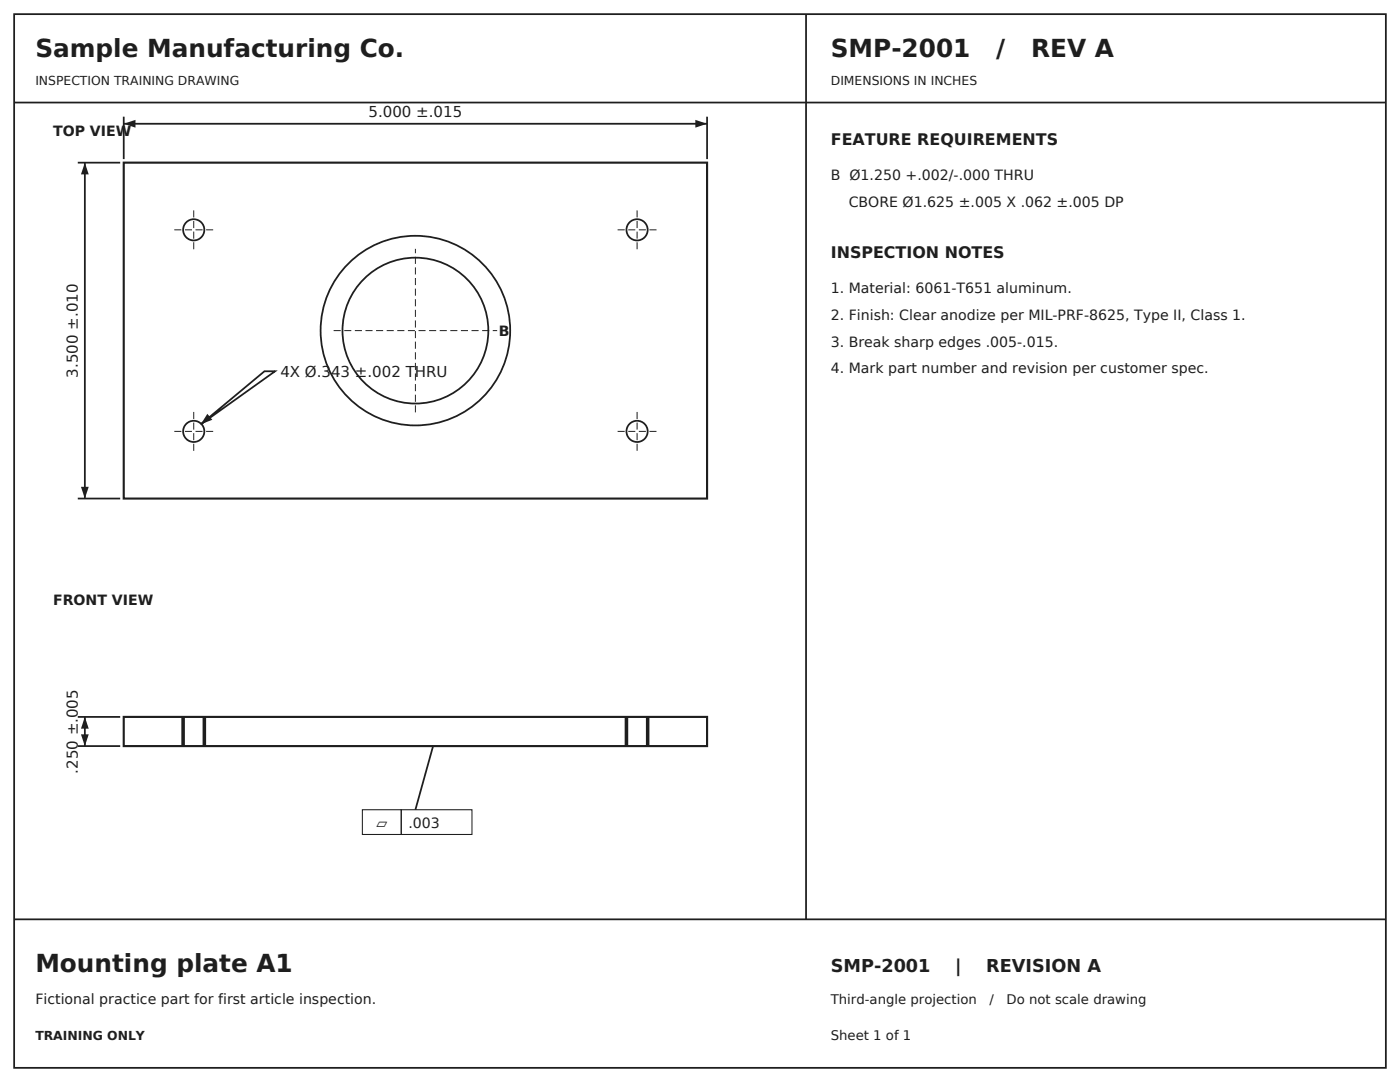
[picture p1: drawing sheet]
<svg xmlns="http://www.w3.org/2000/svg" width="279mm" height="216mm" viewBox="0 0 279 216" stroke-linecap="round" stroke-linejoin="round" font-family="sans-serif">
<defs><g id="words">
<g font-size="4.9" fill="#1a1f24">
<text x="7.1" y="11.3">Sample Manufacturing Co.</text>
<text x="165.8" y="11.3">SMP-2001</text>
<text x="198.8" y="11.3">/</text>
<text x="205.8" y="11.3">REV A</text>
<text x="7.1" y="194">Mounting plate A1</text>
</g>
<g font-size="3.5" fill="#1a1f24">
<text x="165.8" y="194">SMP-2001</text>
<text x="190.6" y="194">|</text>
<text x="196.8" y="194">REVISION A</text>
</g>
<g font-size="3.2" fill="#1a1f24">
<text x="165.8" y="28.9">FEATURE REQUIREMENTS</text>
<text x="165.8" y="51.5">INSPECTION NOTES</text>
</g>
<g font-size="3" fill="#1a1f24">
<text x="73.5" y="23.3">5.000 ±.015</text>
<text x="15.5" y="75.3" transform="rotate(-90 15.5 75.3)">3.500 ±.010</text>
<text x="56" y="75.1">4X Ø.343 ±.002 THRU</text>
<text x="15.5" y="154.4" transform="rotate(-90 15.5 154.4)">.250 ±.005</text>
</g>
<g font-size="2.8" fill="#1a1f24">
<text x="10.6" y="27.2">TOP VIEW</text>
<text x="165.8" y="36">B Ø1.250 +.002/-.000 THRU</text>
<text x="169.4" y="41.3">CBORE Ø1.625 ±.005 X .062 ±.005 DP</text>
<text x="165.8" y="58.6">1. Material: 6061-T651 aluminum.</text>
<text x="165.8" y="63.9">2. Finish: Clear anodize per MIL-PRF-8625, Type II, Class 1.</text>
<text x="99.6" y="67">B</text>
<text x="165.8" y="69.1">3. Break sharp edges .005-.015.</text>
<text x="165.8" y="74.4">4. Mark part number and revision per customer spec.</text>
<text x="10.6" y="120.6">FRONT VIEW</text>
<text x="75.1" y="165.3">⏥</text>
<text x="81.5" y="165.3">.003</text>
<text x="7.1" y="200.4">Fictional practice part for first article inspection.</text>
</g>
<g font-size="2.6" fill="#1a1f24">
<text x="165.8" y="200.4">Third-angle projection</text>
<text x="197.5" y="200.4">/</text>
<text x="200.9" y="200.4">Do not scale drawing</text>
<text x="165.8" y="207.4">Sheet 1 of 1</text>
</g>
<g font-size="2.5" fill="#1a1f24">
<text x="7.1" y="16.9">INSPECTION TRAINING DRAWING</text>
<text x="165.8" y="16.9">DIMENSIONS IN INCHES</text>
<text x="7.1" y="207.4">TRAINING ONLY</text>
</g>
</g></defs>
<path d="M2.8 2.8h273.8v210.3h-273.8zM160.9 2.8v180.6M2.8 20.5h273.8M24.7 23.3v8.5zM24.7 24.7h116.4zM141.1 23.3v8.5zM2.8 183.4h273.8" fill="none" stroke="#1a1f24" stroke-width=".35"/>
<path d="M24.7 32.5h116.4v67h-116.4z" fill="none" stroke="#1a1f24" stroke-width=".42"/>
<g fill="#1a1f24">
<path d="M24.7 24.7l2.3-.8v1.6z"/>
<path d="M138.8 23.9l2.3 .8-2.3 .8z"/>
</g>
<path d="M15.5 32.5h8.5zM16.9 32.5v67zM15.5 99.5h8.5z" fill="none" stroke="#1a1f24" stroke-width=".35"/>
<g fill="#1a1f24">
<path d="M16.2 97.1h1.5l-.8 2.4z"/>
<path d="M16.9 32.5l.8 2.3h-1.5z"/>
</g>
<g fill="none" stroke="#1a1f24" stroke-width=".35">
<path d="M40.1 84.7l12.7-10.6h2.1z"/>
<circle cx="38.7" cy="45.9" r="2.12"/>
<circle cx="127.1" cy="45.9" r="2.12"/>
<circle cx="38.7" cy="86.1" r="2.12"/>
<circle cx="127.1" cy="86.1" r="2.12"/>
</g>
<path d="M34.8 45.9h7.7M38.7 49.7v-7.7M123.3 45.9h7.7M127.1 49.7v-7.7M34.8 86.1h7.7M38.7 90v-7.8M123.3 86.1h7.7M127.1 90v-7.8" fill="none" stroke="#1a1f24" stroke-width=".2" stroke-dasharray="1.4 .7" stroke-linecap="butt"/>
<path d="M41.4 82.6l1 1.2-2.3 .9z" fill="#1a1f24"/>
<g fill="none" stroke="#1a1f24" stroke-width=".35">
<path d="M15.5 148.9h8.5zM15.5 143.1h8.5zM16.9 143.1v5.8z"/>
<circle cx="82.9" cy="66" r="18.9"/>
<circle cx="82.9" cy="66" r="14.6"/>
</g>
<path d="M66.6 66h32.6M82.9 82.3v-32.6" fill="none" stroke="#1a1f24" stroke-width=".2" stroke-dasharray="1.4 .7" stroke-linecap="butt"/>
<path d="M24.7 143.1h116.4v5.8h-116.4z" fill="none" stroke="#1a1f24" stroke-width=".42"/>
<path d="M36.5 143.1v5.8zM40.8 143.1v5.8zM125 143.1v5.8zM129.3 143.1v5.8z" fill="none" stroke="#1a1f24" stroke-width=".71" stroke-linecap="butt"/>
<g fill="#1a1f24">
<path d="M16.2 146.5h1.5l-.8 2.4z"/>
<path d="M16.9 143.1l.8 2.3h-1.5z"/>
</g>
<path d="M72.3 161.6h7.8v4.9h-7.8zM80.1 161.6h14.1v4.9h-14.1z" fill="none" stroke="#1a1f24" stroke-width=".21"/>
<path d="M86.4 148.9l-3.5 12.7z" fill="none" stroke="#1a1f24" stroke-width=".35"/>
<use href="#words"/>
</svg>
